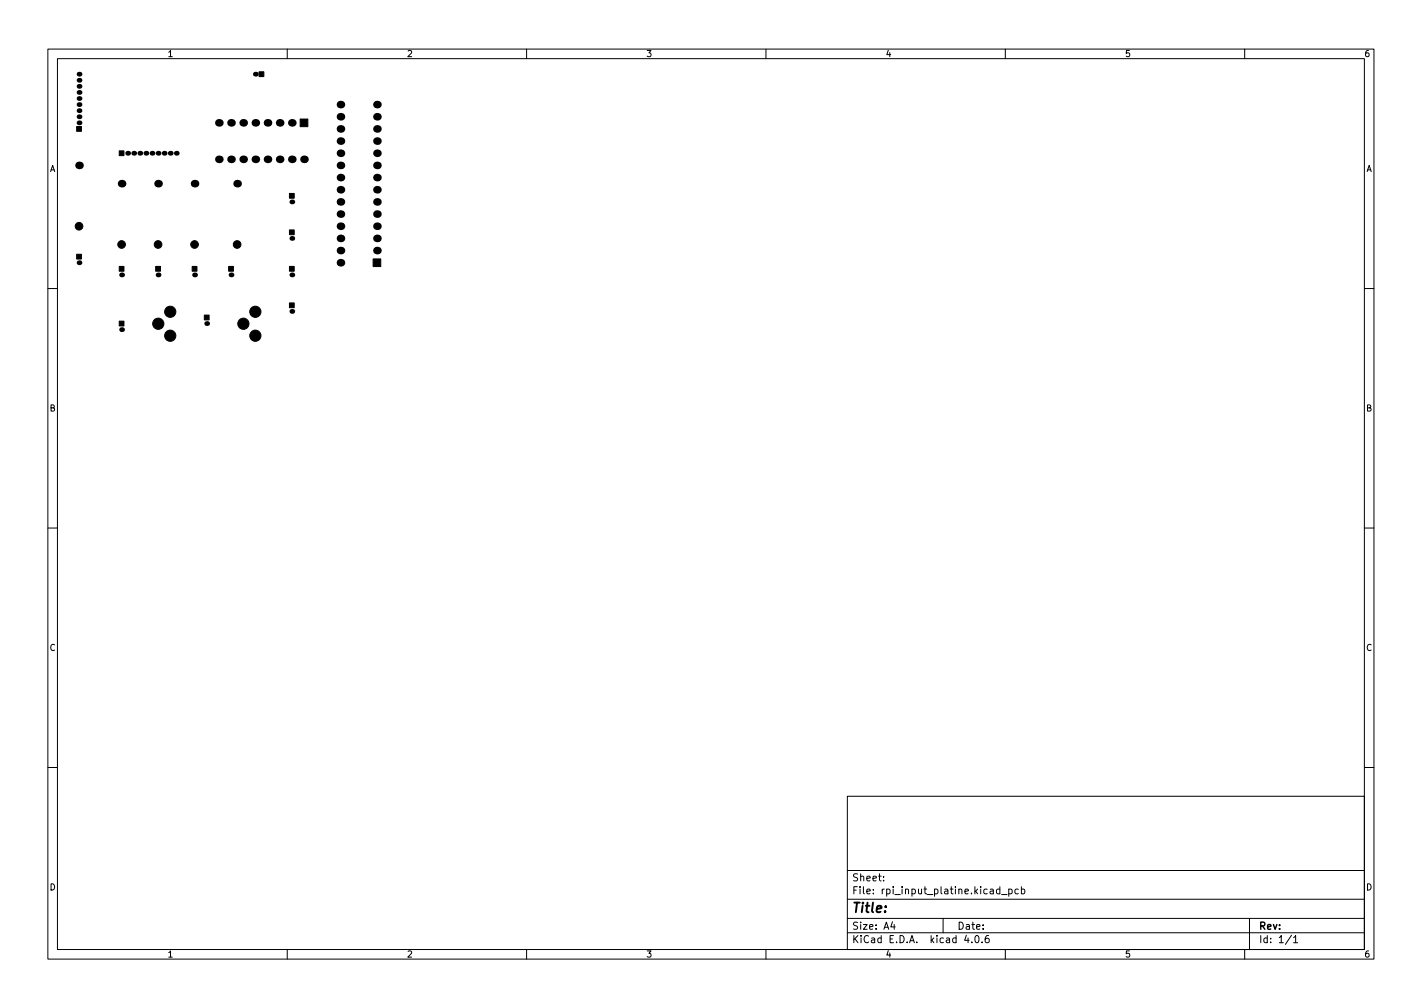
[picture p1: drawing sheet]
<svg xmlns="http://www.w3.org/2000/svg" width="297mm" height="210mm" viewBox="0 0 297 210" stroke-linecap="round" stroke-linejoin="round" font-family="sans-serif">
<defs><g id="words">
<text font-size="2.8" x="178" y="190.6">Title:</text>
<g font-size="2.1">
<text x="178" y="184">Sheet:</text>
<text x="178" y="186.7">File: rpi_input_platine.kicad_pcb</text>
<text x="178" y="196.9">KiCad E.D.A. kicad 4.0.6</text>
<text x="178" y="194.1">Size: A4</text>
<text x="200" y="194.1">Date:</text>
<text x="263" y="194.1">Rev:</text>
<text x="263" y="196.9">Id: 1/1</text>
</g>
<g font-size="1.8">
<text x="35" y="11.9">1</text>
<text x="85" y="11.9">2</text>
<text x="135" y="11.9">3</text>
<text x="185" y="11.9">4</text>
<text x="235" y="11.9">5</text>
<text x="285" y="11.9">6</text>
<text x="10.3" y="35.9">A</text>
<text x="285.3" y="35.9">A</text>
<text x="10.3" y="85.9">B</text>
<text x="285.3" y="85.9">B</text>
<text x="10.3" y="135.9">C</text>
<text x="285.3" y="135.9">C</text>
<text x="10.3" y="185.9">D</text>
<text x="285.3" y="185.9">D</text>
<text x="35" y="199.9">1</text>
<text x="85" y="199.9">2</text>
<text x="135" y="199.9">3</text>
<text x="185" y="199.9">4</text>
<text x="235" y="199.9">5</text>
<text x="285" y="199.9">6</text>
</g>
</g></defs>
<g fill="none" stroke="#000" stroke-width=".21">
<path d="M10 10.2h277v190.1h-277zM12 12.2h273v186.1h-273zM60 10.2v2M110 10.2v2M160 10.2v2M210 10.2v2M260 10.2v2M10 60.2h2M285 60.2h2M10 110.2h2M285 110.2h2M10 160.2h2"/>
<path d="M177 166.3h108v32h-108zM285 160.2h2M60 198.3v2M110 198.3v2M160 198.3v2M177 194.8h108M177 191.8h108M177 187.8h108M177 181.8h108M184.6 183.8v.1M184.6 183v.1M186.4 192.5l-.3 1h.9"/>
<path d="M186.8 193v1M197 191.8v3M201.9 195.3l-.4 1h.9M203 196.7v.1M203.9 195.4l.1-.1a.8 .8 0 0 1 .5 .8 .8 .8 0 0 1-.5 .7 1 1 0 0 1-.1-1.4zM205.1 196.7v.1M206.5 195.3l-.4 .1a1.01 1.01 0 0 0 0 1.4l.5-.1v-.5l-.2-.3-.5 .1-.1 .2M208.9 185.7l-.5-.1-.3 .3 .2 .7h.6M208.9 185.1v1.5M209.2 186.8h1.2M210 198.3v2M210.7 185.7l.4-.1 .3 .3-.1 .7h-.6"/>
<path d="M210.7 185.6v1.5M212.7 185.7l-.4-.1-.3 .3 .1 .7h.6M213.4 185.7l.4-.1 .3 .3-.2 .7h-.5M213.4 185.1v1.5M260 198.3v2M261 191.8v6.5M269.8 195.3l-1.3 1.9M270.2 195.8l.4-.5v1.5M270.2 196.8h.9"/>
</g>
<g fill="#000" stroke="#000" stroke-width=".21">
<path d="M54.1 15h1v1h-1zM16 26.4h1v1h-1zM24.9 31.5h1v1h-1zM62.7 24.8h1.6v1.6h-1.6zM16 53.1h1v1h-1zM24.9 55.6h1v1h-1zM32.5 55.6h1v1h-1zM40.1 55.6h1v1h-1zM47.8 55.6h1v1h-1zM60.5 55.6h1v1h-1zM60.5 48h1v1h-1zM60.5 40.4h1v1h-1z"/>
<path d="M77.9 54.1h1.6v1.6h-1.6zM24.9 67.1h1v1h-1zM42.7 65.8h1v1h-1zM60.5 63.2h1v1h-1z"/>
<circle cx="16.5" cy="47.2" r=".8"/>
<circle cx="25.4" cy="51" r=".8"/>
<circle cx="33" cy="51" r=".8"/>
<circle cx="40.6" cy="51" r=".8"/>
<circle cx="49.5" cy="51" r=".8"/>
<circle cx="33.1" cy="67.6" r="1.17"/>
<circle cx="35.6" cy="70.1" r="1.17"/>
<circle cx="35.6" cy="65.1" r="1.17"/>
<circle cx="50.8" cy="67.6" r="1.17"/>
<circle cx="53.3" cy="70.1" r="1.17"/>
<circle cx="53.3" cy="65.1" r="1.17"/>
</g>
<g fill="#000">
<circle cx="16.5" cy="19.3" r=".5"/>
<circle cx="16.5" cy="18" r=".5"/>
<circle cx="16.5" cy="15.5" r=".5"/>
<circle cx="16.5" cy="16.8" r=".5"/>
<circle cx="53.3" cy="15.5" r=".5"/>
<circle cx="16.5" cy="20.6" r=".5"/>
<circle cx="16.5" cy="24.4" r=".5"/>
<circle cx="16.5" cy="21.8" r=".5"/>
<circle cx="16.5" cy="34.5" r=".8"/>
<circle cx="16.5" cy="25.6" r=".5"/>
<circle cx="16.5" cy="23.1" r=".5"/>
<circle cx="25.4" cy="38.3" r=".8"/>
<circle cx="26.7" cy="32" r=".5"/>
<circle cx="27.9" cy="32" r=".5"/>
<circle cx="29.2" cy="32" r=".5"/>
<circle cx="30.5" cy="32" r=".5"/>
<circle cx="31.7" cy="32" r=".5"/>
<circle cx="33" cy="32" r=".5"/>
<circle cx="33" cy="38.3" r=".8"/>
<circle cx="34.3" cy="32" r=".5"/>
<circle cx="35.6" cy="32" r=".5"/>
<circle cx="36.8" cy="32" r=".5"/>
<circle cx="40.6" cy="38.3" r=".8"/>
<circle cx="45.7" cy="25.6" r=".8"/>
<circle cx="45.7" cy="33.3" r=".8"/>
<circle cx="48.3" cy="33.3" r=".8"/>
<circle cx="48.3" cy="25.6" r=".8"/>
<circle cx="49.5" cy="38.3" r=".8"/>
<circle cx="50.8" cy="25.6" r=".8"/>
<circle cx="50.8" cy="33.3" r=".8"/>
<circle cx="53.3" cy="33.3" r=".8"/>
<circle cx="53.3" cy="25.6" r=".8"/>
<circle cx="55.9" cy="33.3" r=".8"/>
<circle cx="55.9" cy="25.6" r=".8"/>
<circle cx="58.4" cy="33.3" r=".8"/>
<circle cx="58.4" cy="25.6" r=".8"/>
<circle cx="61" cy="25.6" r=".8"/>
<circle cx="61" cy="33.3" r=".8"/>
<circle cx="63.5" cy="33.3" r=".8"/>
<circle cx="71.1" cy="34.5" r=".8"/>
<circle cx="71.1" cy="37.1" r=".8"/>
<circle cx="71.1" cy="39.6" r=".8"/>
<circle cx="71.1" cy="32" r=".8"/>
<circle cx="71.1" cy="24.4" r=".8"/>
<circle cx="71.1" cy="26.9" r=".8"/>
<circle cx="71.1" cy="21.8" r=".8"/>
<circle cx="71.1" cy="29.5" r=".8"/>
<circle cx="78.7" cy="26.9" r=".8"/>
<circle cx="78.7" cy="37.1" r=".8"/>
<circle cx="78.7" cy="34.5" r=".8"/>
<circle cx="78.7" cy="29.5" r=".8"/>
<circle cx="78.7" cy="32" r=".8"/>
<circle cx="78.7" cy="24.4" r=".8"/>
<circle cx="78.7" cy="39.6" r=".8"/>
<circle cx="78.7" cy="21.8" r=".8"/>
<circle cx="16.5" cy="54.9" r=".5"/>
<circle cx="25.4" cy="57.4" r=".5"/>
<circle cx="33" cy="57.4" r=".5"/>
<circle cx="40.6" cy="57.4" r=".5"/>
<circle cx="48.3" cy="57.4" r=".5"/>
<circle cx="61" cy="42.2" r=".5"/>
<circle cx="61" cy="49.8" r=".5"/>
<circle cx="61" cy="57.4" r=".5"/>
<circle cx="71.1" cy="42.2" r=".8"/>
<circle cx="71.1" cy="44.7" r=".8"/>
<circle cx="71.1" cy="52.3" r=".8"/>
<circle cx="71.1" cy="47.2" r=".8"/>
<circle cx="71.1" cy="49.8" r=".8"/>
<circle cx="71.1" cy="54.9" r=".8"/>
<circle cx="78.7" cy="52.3" r=".8"/>
<circle cx="78.7" cy="47.2" r=".8"/>
<circle cx="78.7" cy="44.7" r=".8"/>
<circle cx="78.7" cy="42.2" r=".8"/>
<circle cx="78.7" cy="49.8" r=".8"/>
<circle cx="25.4" cy="68.8" r=".5"/>
<circle cx="43.2" cy="67.6" r=".5"/>
<circle cx="61" cy="65" r=".5"/>
</g>
<use href="#words"/>
</svg>
